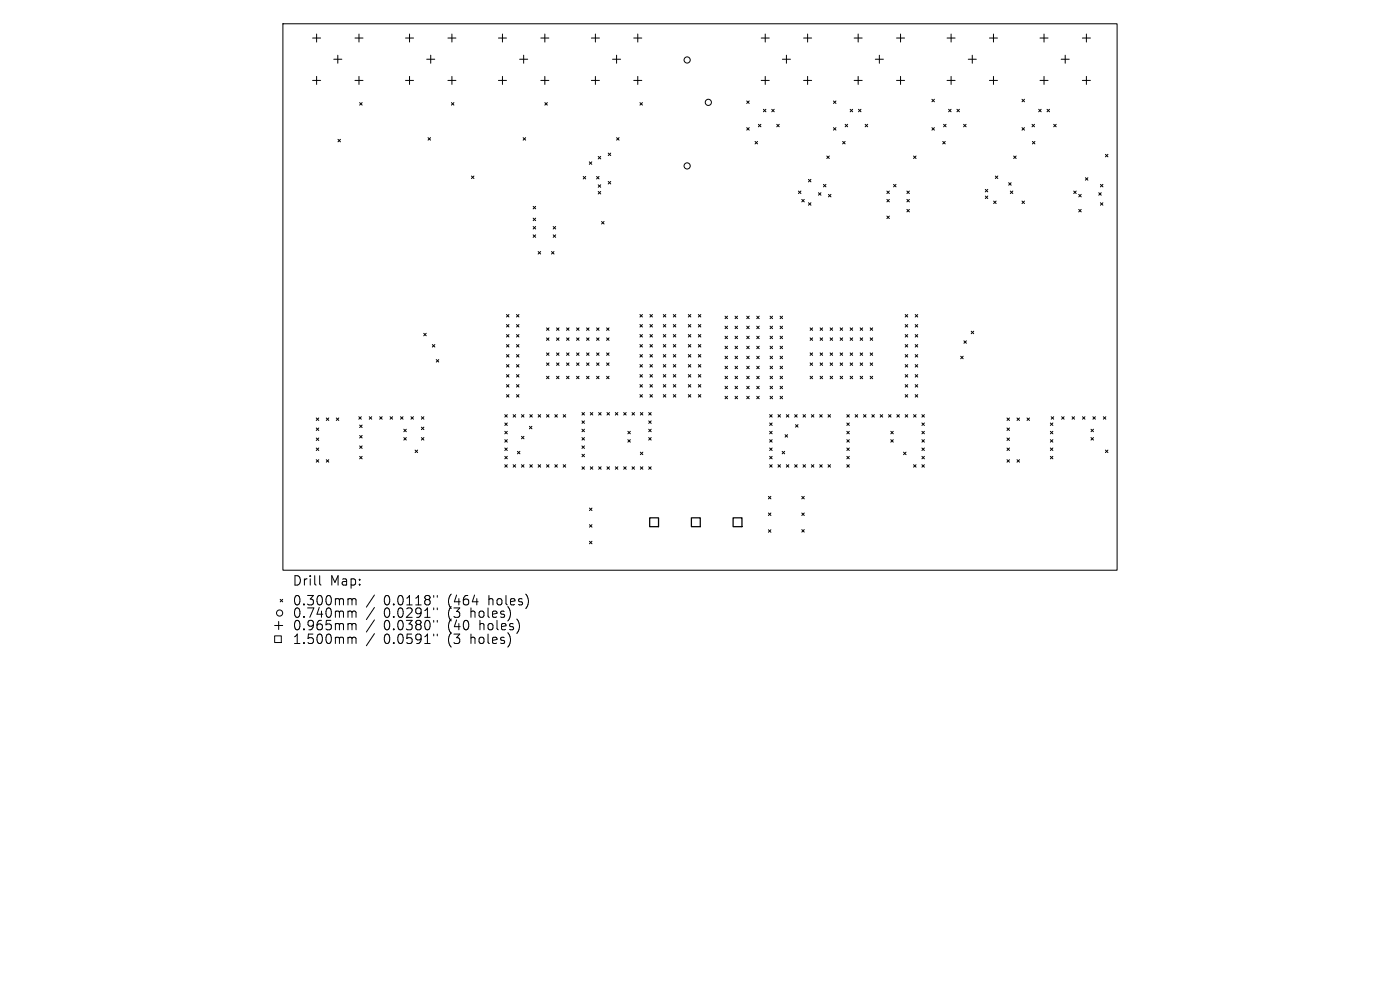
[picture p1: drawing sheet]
<svg xmlns="http://www.w3.org/2000/svg" width="297mm" height="210mm" viewBox="0 0 297 210" stroke-linecap="round" stroke-linejoin="round" font-family="sans-serif">
<defs><g id="words">
<g font-size="2.8">
<text x="62" y="124.5">Drill</text>
<text x="70" y="124.5">Map:</text>
<text x="62" y="128.7">0.300mm</text>
<text x="62" y="131.3">0.740mm</text>
<text x="81.4" y="128.7">0.0118&quot;</text>
<text x="81.4" y="131.3">0.0291&quot;</text>
<text x="95.1" y="128.7">(464</text>
<text x="95.1" y="131.3">(3</text>
<text x="100.1" y="131.3">holes)</text>
<text x="103.9" y="128.7">holes)</text>
<text x="62" y="134">0.965mm</text>
<text x="62" y="136.9">1.500mm</text>
<text x="81.4" y="134">0.0380&quot;</text>
<text x="81.4" y="136.9">0.0591&quot;</text>
<text x="95.1" y="134">(40</text>
<text x="95.1" y="136.9">(3</text>
<text x="100.1" y="136.9">holes)</text>
<text x="102" y="134">holes)</text>
</g>
</g></defs>
<g fill="none" stroke="#000" stroke-width=".21">
<path d="M60 5h177v116h-177zM66.3 8.1h1.7M66.3 17.1h1.7M67.2 7.2v1.7M67.2 16.2v1.7M70.8 12.6h1.7M71.7 11.7v1.7M75.3 8.1h1.7M75.3 17.1h1.7M76.2 7.2v1.7M76.2 16.2v1.7M86 8.1h1.7"/>
<path d="M86 17.1h1.7M86.9 7.2v1.7M86.9 16.2v1.7M90.5 12.6h1.7M91.4 11.7v1.7M95 8.1h1.7M95 17.1h1.7M95.9 7.2v1.7M95.9 16.2v1.7M105.7 8.1h1.7M105.7 17.1h1.7M106.6 7.2v1.7"/>
<path d="M106.6 16.2v1.7M110.2 12.6h1.7M111.1 11.7v1.7M114.7 8.1h1.7M114.7 17.1h1.7M115.6 7.2v1.7M115.6 16.2v1.7M125.5 8.1h1.7M125.5 17.1h1.7M126.3 7.2v1.7M126.3 16.2v1.7M129.9 12.6h1.8"/>
<path d="M130.8 11.7v1.7M134.4 8.1h1.8M134.4 17.1h1.8M135.3 7.2v1.7M135.3 16.2v1.7M161.5 8.1h1.7M161.5 17.1h1.7M162.3 7.2v1.7M162.3 16.2v1.7M166 12.6h1.7M166.8 11.7v1.7M170.5 8.1h1.7"/>
<path d="M170.5 17.1h1.7M171.3 7.2v1.7M171.3 16.2v1.7M181.2 8.1h1.7M181.2 17.1h1.7M182.1 7.2v1.7M182.1 16.2v1.7M185.7 12.6h1.7M186.5 11.7v1.7M190.2 8.1h1.7M190.2 17.1h1.7M191 7.2v1.7"/>
<path d="M191 16.2v1.7M200.9 8.1h1.7M200.9 17.1h1.7M201.8 7.2v1.7M201.8 16.2v1.7M205.4 12.6h1.7M206.3 11.7v1.7M209.9 8.1h1.7M209.9 17.1h1.7M210.8 7.2v1.7M210.8 16.2v1.7M220.6 8.1h1.7"/>
<path d="M220.6 17.1h1.7M221.5 7.2v1.7M221.5 16.2v1.7M225.1 12.6h1.7M226 11.7v1.7M229.6 8.1h1.7M229.6 17.1h1.7M230.5 7.2v1.7M230.5 16.2v1.7M71.7 29.6l.5 .5M72.2 29.6l-.5 .5M76.3 21.8l.5 .5"/>
<path d="M76.8 21.8l-.5 .5M90.8 29.2l.5 .5M91.3 29.2l-.5 .5M95.8 21.8l.5 .5M96.3 21.8l-.5 .5M100 37.3l.5 .6M100.5 37.3l-.5 .6M111 29.2l.5 .5M111.5 29.2l-.5 .5M115.6 21.8l.5 .5M116.1 21.8l-.5 .5M123.7 37.4l.6 .6"/>
<path d="M124.3 37.4l-.6 .6M125 34.3l.5 .6M125.5 34.3l-.5 .6M126.6 37.4l.5 .6M126.9 33.2l.5 .5M126.9 39.2l.5 .5M127.1 37.4l-.5 .6M127.4 33.2l-.5 .5M127.4 39.2l-.5 .5M129 32.5l.6 .5M129 38.5l.6 .5M129.6 38.5l-.6 .5"/>
<path d="M129.6 32.5l-.6 .5M130.8 29.2l.5 .5M131.3 29.2l-.5 .5M135.8 21.8l.5 .5M136.3 21.8l-.5 .5M158.4 21.4l.5 .5M158.4 27.1l.5 .5M158.9 27.1l-.5 .5M158.9 21.4l-.5 .5M160.2 30l.5 .5M160.7 30l-.5 .5M160.9 26.4l.5 .5"/>
<path d="M161.4 26.4l-.5 .5M162 23.2l.5 .5M162.5 23.2l-.5 .5M163.7 23.2l.6 .5M164.3 23.2l-.6 .5M164.8 26.4l.5 .5M165.3 26.4l-.5 .5M171.5 38l.5 .6M172 38l-.5 .6M174.7 39.1l.5 .5M175.2 39.1l-.5 .5M175.4 33.1l.5 .5"/>
<path d="M175.9 33.1l-.5 .5M176.8 21.4l.5 .5M176.8 27.1l.5 .5M177.3 27.1l-.5 .5M177.3 21.4l-.5 .5M178.8 30l.5 .5M179.3 30l-.5 .5M179.3 26.4l.5 .5M179.8 26.4l-.5 .5M180.4 23.2l.5 .5M180.9 23.2l-.5 .5M182.1 23.2l.6 .5"/>
<path d="M182.7 23.2l-.6 .5M183.5 26.4l.6 .5M184.1 26.4l-.6 .5M189.6 39.1l.5 .5M190.1 39.1l-.5 .5M193.8 33.1l.5 .5M194.3 33.1l-.5 .5M197.7 21.1l.5 .5M197.7 27.1l.5 .5M198.2 21.1l-.5 .5M198.2 27.1l-.5 .5M200 30l.5 .5"/>
<path d="M200.2 26.4l.5 .5M200.5 30l-.5 .5M200.7 26.4l-.5 .5M201.2 23.2l.6 .5M201.8 23.2l-.6 .5M203 23.2l.5 .5M203.5 23.2l-.5 .5M204.4 26.4l.6 .5M205 26.4l-.6 .5M211.1 37.3l.6 .6M211.7 37.3l-.6 .6M214 38.8l.5 .5"/>
<path d="M214.5 38.8l-.5 .5M215 33.1l.6 .5M215.6 33.1l-.6 .5M216.8 21.1l.5 .5M216.8 27.1l.5 .5M217.3 21.1l-.5 .5M217.3 27.1l-.5 .5M218.9 26.4l.6 .5M219 30l.6 .5M219.5 26.4l-.6 .5M219.6 30l-.6 .5M220.4 23.2l.5 .5"/>
<path d="M220.9 23.2l-.5 .5M222.1 23.2l.6 .5M222.7 23.2l-.6 .5M223.5 26.4l.6 .5M224.1 26.4l-.6 .5M230.3 37.7l.5 .5M230.8 37.7l-.5 .5M233.4 39.1l.6 .5M234 39.1l-.6 .5M234.5 32.7l.5 .6M235 32.7l-.5 .6M113.1 43.8l.5 .5"/>
<path d="M113.1 46.3l.5 .5M113.1 48l.5 .6M113.1 49.8l.5 .5M113.6 43.8l-.5 .5M113.6 46.3l-.5 .5M113.6 48l-.5 .6M113.6 49.8l-.5 .5M114.2 53.4l.5 .5M114.7 53.4l-.5 .5M117 53.4l.5 .5M117.4 48l.5 .6M117.4 49.8l.5 .5"/>
<path d="M117.5 53.4l-.5 .5M117.9 48l-.5 .6M117.9 49.8l-.5 .5M126.9 40.6l.5 .5M127.4 40.6l-.5 .5M127.6 47l.5 .5M128.1 47l-.5 .5M169.4 40.5l.5 .6M169.9 40.5l-.5 .6M170.1 42.3l.5 .5M170.6 42.3l-.5 .5M171.5 43l.5 .5"/>
<path d="M172 43l-.5 .5M173.6 40.9l.6 .5M174.2 40.9l-.6 .5M175.8 41.2l.5 .6M176.3 41.2l-.5 .6M188.1 45.8l.6 .6M188.1 40.5l.6 .6M188.1 42.3l.6 .5M188.7 40.5l-.6 .6M188.7 42.3l-.6 .5M188.7 45.8l-.6 .6M192.4 40.5l.5 .6"/>
<path d="M192.4 42.3l.5 .5M192.4 44.4l.5 .6M192.9 42.3l-.5 .5M192.9 44.4l-.5 .6M192.9 40.5l-.5 .6M209 40.2l.6 .5M209 41.6l.6 .5M209.6 40.2l-.6 .5M209.6 41.6l-.6 .5M210.8 42.7l.5 .5M211.3 42.7l-.5 .5M214.3 40.5l.6 .6"/>
<path d="M214.9 40.5l-.6 .6M216.8 42.7l.5 .5M217.3 42.7l-.5 .5M227.8 40.5l.5 .6M228.3 40.5l-.5 .6M228.8 41.2l.6 .6M228.8 44.4l.6 .6M229.4 41.2l-.6 .6M229.4 44.4l-.6 .6M233.1 40.9l.5 .5M233.4 43l.6 .5M233.6 40.9l-.5 .5"/>
<path d="M234 43l-.6 .5M89.9 70.7l.5 .5M90.4 70.7l-.5 .5M91.7 73.1l.5 .5M92.2 73.1l-.5 .5M92.5 76.3l.6 .5M93.1 76.3l-.6 .5M107.4 66.7l.6 .5M107.4 68.8l.6 .6M107.4 71l.6 .5M107.4 73.1l.6 .5M107.4 75.2l.6 .5"/>
<path d="M107.4 77.3l.6 .6M107.4 79.5l.6 .5M108 66.7l-.6 .5M108 68.8l-.6 .6M108 71l-.6 .5M108 73.1l-.6 .5M108 75.2l-.6 .5M108 77.3l-.6 .6M108 79.5l-.6 .5M109.6 68.8l.5 .6M109.6 71l.5 .5M109.6 73.1l.5 .5"/>
<path d="M109.6 75.2l.5 .5M109.6 77.3l.5 .6M109.6 79.5l.5 .5M109.6 66.7l.5 .5M110.1 66.7l-.5 .5M110.1 68.8l-.5 .6M110.1 71l-.5 .5M110.1 73.1l-.5 .5M110.1 75.2l-.5 .5M110.1 77.3l-.5 .6M110.1 79.5l-.5 .5M115.9 69.6l.6 .5"/>
<path d="M115.9 71.7l.6 .5M115.9 74.9l.6 .5M115.9 77l.6 .5M115.9 79.8l.6 .5M116.5 69.6l-.6 .5M116.5 71.7l-.6 .5M116.5 74.9l-.6 .5M116.5 77l-.6 .5M116.5 79.8l-.6 .5M118.1 71.7l.5 .5M118.1 77l.5 .5M118.1 69.6l.5 .5"/>
<path d="M118.1 74.9l.5 .5M118.1 79.8l.5 .5M118.6 77l-.5 .5M118.6 69.6l-.5 .5M118.6 74.9l-.5 .5M118.6 71.7l-.5 .5M118.6 79.8l-.5 .5M120.2 71.7l.5 .5M120.2 77l.5 .5M120.2 69.6l.5 .5M120.2 74.9l.5 .5M120.2 79.8l.5 .5"/>
<path d="M120.7 74.9l-.5 .5M120.7 69.6l-.5 .5M120.7 71.7l-.5 .5M120.7 77l-.5 .5M120.7 79.8l-.5 .5M122.3 77l.5 .5M122.3 69.6l.5 .5M122.3 71.7l.5 .5M122.3 74.9l.5 .5M122.3 79.8l.5 .5M122.8 79.8l-.5 .5M122.8 69.6l-.5 .5"/>
<path d="M122.8 74.9l-.5 .5M122.8 71.7l-.5 .5M122.8 77l-.5 .5M124.4 71.7l.6 .5M124.4 77l.6 .5M124.4 69.6l.6 .5M124.4 74.9l.6 .5M124.4 79.8l.6 .5M125 69.6l-.6 .5M125 74.9l-.6 .5M125 71.7l-.6 .5M125 77l-.6 .5"/>
<path d="M125 79.8l-.6 .5M126.6 71.7l.5 .5M126.6 77l.5 .5M126.6 69.6l.5 .5M126.6 74.9l.5 .5M126.6 79.8l.5 .5M127.1 69.6l-.5 .5M127.1 74.9l-.5 .5M127.1 71.7l-.5 .5M127.1 77l-.5 .5M127.1 79.8l-.5 .5M128.7 71.7l.5 .5"/>
<path d="M128.7 77l.5 .5M128.7 69.6l.5 .5M128.7 74.9l.5 .5M128.7 79.8l.5 .5M129.2 71.7l-.5 .5M129.2 77l-.5 .5M129.2 69.6l-.5 .5M129.2 74.9l-.5 .5M129.2 79.8l-.5 .5M135.8 68.8l.5 .6M135.8 66.7l.5 .5M135.8 71l.5 .5"/>
<path d="M135.8 73.1l.5 .5M135.8 75.2l.5 .5M135.8 77.3l.5 .6M135.8 79.5l.5 .5M136.3 75.2l-.5 .5M136.3 66.7l-.5 .5M136.3 68.8l-.5 .6M136.3 71l-.5 .5M136.3 73.1l-.5 .5M136.3 77.3l-.5 .6M136.3 79.5l-.5 .5M137.9 71l.5 .5"/>
<path d="M137.9 68.8l.5 .6M137.9 73.1l.5 .5M137.9 75.2l.5 .5M137.9 77.3l.5 .6M137.9 79.5l.5 .5M137.9 66.7l.5 .5M138.4 73.1l-.5 .5M138.4 66.7l-.5 .5M138.4 68.8l-.5 .6M138.4 71l-.5 .5M138.4 75.2l-.5 .5M138.4 77.3l-.5 .6"/>
<path d="M138.4 79.5l-.5 .5M140.7 77.3l.5 .6M140.7 66.7l.5 .5M140.7 68.8l.5 .6M140.7 71l.5 .5M140.7 73.1l.5 .5M140.7 75.2l.5 .5M140.7 79.5l.5 .5M141.2 66.7l-.5 .5M141.2 77.3l-.5 .6M141.2 68.8l-.5 .6M141.2 71l-.5 .5"/>
<path d="M141.2 73.1l-.5 .5M141.2 75.2l-.5 .5M141.2 79.5l-.5 .5M142.8 79.5l.6 .5M142.8 68.8l.6 .6M142.8 71l.6 .5M142.8 73.1l.6 .5M142.8 75.2l.6 .5M142.8 77.3l.6 .6M142.8 66.7l.6 .5M143.4 75.2l-.6 .5M143.4 66.7l-.6 .5"/>
<path d="M143.4 71l-.6 .5M143.4 73.1l-.6 .5M143.4 77.3l-.6 .6M143.4 79.5l-.6 .5M143.4 68.8l-.6 .6M146 66.7l.6 .5M146 68.8l.6 .6M146 71l.6 .5M146 73.1l.6 .5M146 75.2l.6 .5M146 77.3l.6 .6M146 79.5l.6 .5"/>
<path d="M146.6 66.7l-.6 .5M146.6 77.3l-.6 .6M146.6 68.8l-.6 .6M146.6 71l-.6 .5M146.6 73.1l-.6 .5M146.6 75.2l-.6 .5M146.6 79.5l-.6 .5M148.1 68.8l.6 .6M148.1 71l.6 .5M148.1 73.1l.6 .5M148.1 75.2l.6 .5M148.1 77.3l.6 .6"/>
<path d="M148.1 79.5l.6 .5M148.1 66.7l.6 .5M148.7 75.2l-.6 .5M148.7 66.7l-.6 .5M148.7 68.8l-.6 .6M148.7 71l-.6 .5M148.7 73.1l-.6 .5M148.7 77.3l-.6 .6M148.7 79.5l-.6 .5M153.8 77.7l.5 .5M153.8 67.1l.5 .5M153.8 69.2l.5 .5"/>
<path d="M153.8 71.3l.5 .6M153.8 73.4l.5 .6M153.8 75.6l.5 .5M153.8 79.8l.5 .5M154.3 71.3l-.5 .6M154.3 67.1l-.5 .5M154.3 69.2l-.5 .5M154.3 73.4l-.5 .6M154.3 75.6l-.5 .5M154.3 77.7l-.5 .5M154.3 79.8l-.5 .5M155.9 69.2l.6 .5"/>
<path d="M155.9 71.3l.6 .6M155.9 73.4l.6 .6M155.9 75.6l.6 .5M155.9 77.7l.6 .5M155.9 67.1l.6 .5M155.9 79.8l.6 .5M156.5 69.2l-.6 .5M156.5 67.1l-.6 .5M156.5 71.3l-.6 .6M156.5 73.4l-.6 .6M156.5 75.6l-.6 .5M156.5 77.7l-.6 .5"/>
<path d="M156.5 79.8l-.6 .5M158.4 69.2l.5 .5M158.4 77.7l.5 .5M158.4 67.1l.5 .5M158.4 71.3l.5 .6M158.4 73.4l.5 .6M158.4 75.6l.5 .5M158.4 79.8l.5 .5M158.9 67.1l-.5 .5M158.9 69.2l-.5 .5M158.9 71.3l-.5 .6M158.9 73.4l-.5 .6"/>
<path d="M158.9 75.6l-.5 .5M158.9 77.7l-.5 .5M158.9 79.8l-.5 .5M160.5 71.3l.6 .6M160.5 79.8l.6 .5M160.5 73.4l.6 .6M160.5 77.7l.6 .5M160.5 67.1l.6 .5M160.5 69.2l.6 .5M160.5 75.6l.6 .5M161.1 67.1l-.6 .5M161.1 69.2l-.6 .5"/>
<path d="M161.1 71.3l-.6 .6M161.1 73.4l-.6 .6M161.1 75.6l-.6 .5M161.1 77.7l-.6 .5M161.1 79.8l-.6 .5M163.4 75.6l.5 .5M163.4 67.1l.5 .5M163.4 69.2l.5 .5M163.4 71.3l.5 .6M163.4 73.4l.5 .6M163.4 77.7l.5 .5M163.4 79.8l.5 .5"/>
<path d="M163.9 67.1l-.5 .5M163.9 69.2l-.5 .5M163.9 71.3l-.5 .6M163.9 73.4l-.5 .6M163.9 75.6l-.5 .5M163.9 77.7l-.5 .5M163.9 79.8l-.5 .5M165.5 77.7l.5 .5M165.5 71.3l.5 .6M165.5 73.4l.5 .6M165.5 75.6l.5 .5M165.5 79.8l.5 .5"/>
<path d="M165.5 67.1l.5 .5M165.5 69.2l.5 .5M166 67.1l-.5 .5M166 69.2l-.5 .5M166 71.3l-.5 .6M166 73.4l-.5 .6M166 75.6l-.5 .5M166 77.7l-.5 .5M166 79.8l-.5 .5M171.9 79.8l.5 .5M171.9 69.6l.5 .5M171.9 71.7l.5 .5"/>
<path d="M171.9 74.9l.5 .5M171.9 77l.5 .5M172.4 69.6l-.5 .5M172.4 71.7l-.5 .5M172.4 74.9l-.5 .5M172.4 77l-.5 .5M172.4 79.8l-.5 .5M174 79.8l.5 .5M174 77l.5 .5M174 69.6l.5 .5M174 71.7l.5 .5M174 74.9l.5 .5"/>
<path d="M174.5 69.6l-.5 .5M174.5 74.9l-.5 .5M174.5 71.7l-.5 .5M174.5 77l-.5 .5M174.5 79.8l-.5 .5M176.1 79.8l.5 .5M176.1 71.7l.5 .5M176.1 77l.5 .5M176.1 69.6l.5 .5M176.1 74.9l.5 .5M176.6 69.6l-.5 .5M176.6 74.9l-.5 .5"/>
<path d="M176.6 71.7l-.5 .5M176.6 77l-.5 .5M176.6 79.8l-.5 .5M178.2 71.7l.6 .5M178.2 77l.6 .5M178.2 69.6l.6 .5M178.2 74.9l.6 .5M178.2 79.8l.6 .5M178.8 69.6l-.6 .5M178.8 74.9l-.6 .5M178.8 71.7l-.6 .5M178.8 77l-.6 .5"/>
<path d="M178.8 79.8l-.6 .5M180.4 71.7l.5 .5M180.4 77l.5 .5M180.4 69.6l.5 .5M180.4 74.9l.5 .5M180.4 79.8l.5 .5M180.9 69.6l-.5 .5M180.9 74.9l-.5 .5M180.9 71.7l-.5 .5M180.9 77l-.5 .5M180.9 79.8l-.5 .5M182.5 71.7l.5 .5"/>
<path d="M182.5 77l.5 .5M182.5 69.6l.5 .5M182.5 74.9l.5 .5M182.5 79.8l.5 .5M183 69.6l-.5 .5M183 74.9l-.5 .5M183 71.7l-.5 .5M183 77l-.5 .5M183 79.8l-.5 .5M184.6 71.7l.5 .5M184.6 77l.5 .5M184.6 69.6l.5 .5"/>
<path d="M184.6 74.9l.5 .5M184.6 79.8l.5 .5M185.1 69.6l-.5 .5M185.1 74.9l-.5 .5M185.1 71.7l-.5 .5M185.1 77l-.5 .5M185.1 79.8l-.5 .5M192 66.7l.6 .5M192 68.8l.6 .6M192 71l.6 .5M192 73.1l.6 .5M192 75.2l.6 .5"/>
<path d="M192 77.3l.6 .6M192 79.5l.6 .5M192.6 66.7l-.6 .5M192.6 77.3l-.6 .6M192.6 68.8l-.6 .6M192.6 71l-.6 .5M192.6 73.1l-.6 .5M192.6 75.2l-.6 .5M192.6 79.5l-.6 .5M194.2 68.8l.5 .6M194.2 71l.5 .5M194.2 73.1l.5 .5"/>
<path d="M194.2 75.2l.5 .5M194.2 79.5l.5 .5M194.2 66.7l.5 .5M194.2 77.3l.5 .6M194.7 75.2l-.5 .5M194.7 66.7l-.5 .5M194.7 68.8l-.5 .6M194.7 71l-.5 .5M194.7 77.3l-.5 .6M194.7 79.5l-.5 .5M194.7 73.1l-.5 .5M203.8 75.6l.5 .5"/>
<path d="M204.3 75.6l-.5 .5M204.5 72.3l.5 .5M205 72.3l-.5 .5M206 70.3l.6 .5M206.6 70.3l-.6 .5M67.1 88.7l.5 .5M67.1 90.8l.5 .5M67.1 92.9l.5 .5M67.1 95l.5 .6M67.1 97.5l.5 .5M67.6 88.7l-.5 .5M67.6 90.8l-.5 .5"/>
<path d="M67.6 92.9l-.5 .5M67.6 95l-.5 .6M67.6 97.5l-.5 .5M69.2 88.7l.5 .5M69.2 97.5l.5 .5M69.7 88.7l-.5 .5M69.7 97.5l-.5 .5M71.3 88.7l.6 .5M71.9 88.7l-.6 .5M76.1 88.4l.6 .5M76.3 90.2l.5 .5M76.3 92.4l.5 .5"/>
<path d="M76.3 94.6l.5 .5M76.3 96.8l.5 .5M76.7 88.4l-.6 .5M76.8 90.2l-.5 .5M76.8 92.4l-.5 .5M76.8 94.6l-.5 .5M76.8 96.8l-.5 .5M78.3 88.4l.6 .5M78.9 88.4l-.6 .5M80.5 88.4l.6 .5M81.1 88.4l-.6 .5M82.8 88.4l.5 .5"/>
<path d="M83.3 88.4l-.5 .5M85 88.4l.5 .5M85.5 88.4l-.5 .5M85.7 91.1l.5 .5M85.7 92.8l.5 .6M86.2 91.1l-.5 .5M86.2 92.8l-.5 .6M87.2 88.4l.5 .5M87.7 88.4l-.5 .5M88.1 95.5l.5 .5M88.6 95.5l-.5 .5M89.4 92.8l.5 .6"/>
<path d="M89.4 90.6l.5 .5M89.4 88.4l.5 .5M89.9 88.4l-.5 .5M89.9 90.6l-.5 .5M89.9 92.8l-.5 .6M107.1 88l.5 .5M107.1 89.7l.5 .6M107.1 91.5l.5 .5M107.1 93.3l.5 .5M107.1 95l.5 .6M107.1 96.8l.5 .5M107.1 98.6l.5 .5"/>
<path d="M107.4 81.6l.6 .5M107.4 83.7l.6 .5M107.6 88l-.5 .5M107.6 89.7l-.5 .6M107.6 91.5l-.5 .5M107.6 93.3l-.5 .5M107.6 95l-.5 .6M107.6 96.8l-.5 .5M107.6 98.6l-.5 .5M108 81.6l-.6 .5M108 83.7l-.6 .5M108.9 98.6l.5 .5"/>
<path d="M108.9 88l.5 .5M109.4 88l-.5 .5M109.4 98.6l-.5 .5M109.6 81.6l.5 .5M109.6 83.7l.5 .5M109.8 95.7l.5 .6M110.1 81.6l-.5 .5M110.1 83.7l-.5 .5M110.3 95.7l-.5 .6M110.6 98.6l.6 .5M110.6 88l.6 .5M110.6 92.6l.6 .5"/>
<path d="M111.2 88l-.6 .5M111.2 92.6l-.6 .5M111.2 98.6l-.6 .5M112.3 90.4l.5 .6M112.4 88l.5 .5M112.4 98.6l.5 .5M112.8 90.4l-.5 .6M112.9 88l-.5 .5M112.9 98.6l-.5 .5M114.2 98.6l.5 .5M114.2 88l.5 .5M114.7 88l-.5 .5"/>
<path d="M114.7 98.6l-.5 .5M115.9 98.6l.6 .5M115.9 88l.6 .5M116.5 88l-.6 .5M116.5 98.6l-.6 .5M117.7 98.6l.5 .5M117.7 88l.5 .5M118.2 88l-.5 .5M118.2 98.6l-.5 .5M119.5 98.6l.5 .5M119.5 88l.5 .5M120 88l-.5 .5"/>
<path d="M120 98.6l-.5 .5M123.5 99l.5 .5M123.5 87.5l.5 .5M123.5 89.3l.5 .5M123.5 91.1l.5 .5M123.5 92.8l.5 .6M123.5 94.6l.5 .5M123.5 96.4l.5 .5M124 87.5l-.5 .5M124 89.3l-.5 .5M124 91.1l-.5 .5M124 92.8l-.5 .6"/>
<path d="M124 94.6l-.5 .5M124 96.4l-.5 .5M124 99l-.5 .5M125.2 87.5l.6 .5M125.2 99l.6 .5M125.8 87.5l-.6 .5M125.8 99l-.6 .5M127 99l.5 .5M127 87.5l.5 .5M127.5 87.5l-.5 .5M127.5 99l-.5 .5M128.8 87.5l.5 .5"/>
<path d="M128.8 99l.5 .5M129.3 87.5l-.5 .5M129.3 99l-.5 .5M130.5 99l.6 .5M130.5 87.5l.6 .5M131.1 87.5l-.6 .5M131.1 99l-.6 .5M132.3 87.5l.5 .5M132.3 99l.5 .5M132.8 87.5l-.5 .5M132.8 99l-.5 .5M133.2 91.5l.5 .5"/>
<path d="M133.2 93.3l.5 .5M133.7 91.5l-.5 .5M133.7 93.3l-.5 .5M134.1 87.5l.5 .5M134.1 99l.5 .5M134.6 87.5l-.5 .5M134.6 99l-.5 .5M135.8 81.6l.5 .5M135.8 83.7l.5 .5M135.8 95.9l.6 .5M135.8 87.5l.6 .5M135.8 99l.6 .5"/>
<path d="M136.3 81.6l-.5 .5M136.3 83.7l-.5 .5M136.4 87.5l-.6 .5M136.4 95.9l-.6 .5M136.4 99l-.6 .5M137.6 92.8l.5 .6M137.6 91.1l.5 .5M137.6 89.3l.5 .5M137.6 87.5l.5 .5M137.6 99l.5 .5M137.9 81.6l.5 .5M137.9 83.7l.5 .5"/>
<path d="M138.1 87.5l-.5 .5M138.1 89.3l-.5 .5M138.1 91.1l-.5 .5M138.1 92.8l-.5 .6M138.1 99l-.5 .5M138.4 83.7l-.5 .5M138.4 81.6l-.5 .5M140.7 83.7l.5 .5M140.7 81.6l.5 .5M141.2 81.6l-.5 .5M141.2 83.7l-.5 .5M142.8 83.7l.6 .5"/>
<path d="M142.8 81.6l.6 .5M143.4 81.6l-.6 .5M143.4 83.7l-.6 .5M146 81.6l.6 .5M146 83.7l.6 .5M146.6 81.6l-.6 .5M146.6 83.7l-.6 .5M148.1 81.6l.6 .5M148.1 83.7l.6 .5M148.7 81.6l-.6 .5M148.7 83.7l-.6 .5M153.8 81.9l.5 .6"/>
<path d="M153.8 84.1l.5 .5M154.3 81.9l-.5 .6M154.3 84.1l-.5 .5M155.9 84.1l.6 .5M155.9 81.9l.6 .6M156.5 81.9l-.6 .6M156.5 84.1l-.6 .5M158.4 81.9l.5 .6M158.4 84.1l.5 .5M158.9 81.9l-.5 .6M158.9 84.1l-.5 .5M160.5 81.9l.6 .6"/>
<path d="M160.5 84.1l.6 .5M161.1 81.9l-.6 .6M161.1 84.1l-.6 .5M163.3 88l.5 .5M163.3 89.7l.5 .6M163.3 91.5l.5 .5M163.3 93.3l.5 .5M163.3 95l.5 .6M163.3 96.8l.5 .5M163.3 98.6l.5 .5M163.4 84.1l.5 .5M163.4 81.9l.5 .6"/>
<path d="M163.8 88l-.5 .5M163.8 89.7l-.5 .6M163.8 91.5l-.5 .5M163.8 93.3l-.5 .5M163.8 95l-.5 .6M163.8 96.8l-.5 .5M163.8 98.6l-.5 .5M163.9 81.9l-.5 .6M163.9 84.1l-.5 .5M165 98.6l.6 .5M165 88l.6 .5M165.5 81.9l.5 .6"/>
<path d="M165.5 84.1l.5 .5M165.6 88l-.6 .5M165.6 98.6l-.6 .5M165.9 95.7l.6 .6M166 81.9l-.5 .6M166 84.1l-.5 .5M166.5 95.7l-.6 .6M166.6 92.2l.5 .5M166.8 98.6l.5 .5M166.8 88l.5 .5M167.1 92.2l-.5 .5M167.3 88l-.5 .5"/>
<path d="M167.3 98.6l-.5 .5M168.6 88l.5 .5M168.6 98.6l.5 .5M168.8 90.1l.5 .5M169.1 88l-.5 .5M169.1 98.6l-.5 .5M169.3 90.1l-.5 .5M170.4 98.6l.5 .5M170.4 88l.5 .5M170.9 88l-.5 .5M170.9 98.6l-.5 .5M172.1 98.6l.6 .5"/>
<path d="M172.1 88l.6 .5M172.7 88l-.6 .5M172.7 98.6l-.6 .5M173.9 88l.5 .5M173.9 98.6l.5 .5M174.4 88l-.5 .5M174.4 98.6l-.5 .5M175.7 98.6l.5 .5M175.7 88l.5 .5M176.2 88l-.5 .5M176.2 98.6l-.5 .5M179.6 93.3l.6 .5"/>
<path d="M179.6 89.7l.6 .6M179.6 88l.6 .5M179.6 91.5l.6 .5M179.6 95l.6 .6M179.6 96.8l.6 .5M179.6 98.6l.6 .5M180.2 88l-.6 .5M180.2 89.7l-.6 .6M180.2 91.5l-.6 .5M180.2 93.3l-.6 .5M180.2 95l-.6 .6M180.2 96.8l-.6 .5"/>
<path d="M180.2 98.6l-.6 .5M181.4 88l.5 .5M181.9 88l-.5 .5M183.2 88l.5 .5M183.7 88l-.5 .5M185 88l.5 .5M185.5 88l-.5 .5M186.7 88l.6 .5M187.3 88l-.6 .5M188.5 88l.5 .5M189 91.5l.5 .5M189 93.3l.5 .5"/>
<path d="M189 88l-.5 .5M189.5 91.5l-.5 .5M189.5 93.3l-.5 .5M190.3 88l.5 .5M190.8 88l-.5 .5M191.7 95.9l.5 .5M192 81.6l.6 .5M192 83.7l.6 .5M192 88l.6 .5M192.2 95.9l-.5 .5M192.6 81.6l-.6 .5M192.6 83.7l-.6 .5"/>
<path d="M192.6 88l-.6 .5M193.8 88l.5 .5M193.8 98.6l.5 .5M194.2 81.6l.5 .5M194.2 83.7l.5 .5M194.3 88l-.5 .5M194.3 98.6l-.5 .5M194.7 81.6l-.5 .5M194.7 83.7l-.5 .5M195.6 93.3l.5 .5M195.6 88l.5 .5M195.6 98.6l.5 .5"/>
<path d="M195.6 95l.5 .6M195.6 91.5l.5 .5M195.6 89.7l.5 .6M195.6 96.8l.5 .5M196.1 96.8l-.5 .5M196.1 88l-.5 .5M196.1 89.7l-.5 .6M196.1 91.5l-.5 .5M196.1 93.3l-.5 .5M196.1 95l-.5 .6M196.1 98.6l-.5 .5M213.6 88.7l.6 .5"/>
<path d="M213.6 90.8l.6 .5M213.6 92.9l.6 .5M213.6 95l.6 .6M213.6 97.5l.6 .5M214.2 88.7l-.6 .5M214.2 90.8l-.6 .5M214.2 92.9l-.6 .5M214.2 95l-.6 .6M214.2 97.5l-.6 .5M215.7 88.7l.6 .5M215.7 97.5l.6 .5M216.3 88.7l-.6 .5"/>
<path d="M216.3 97.5l-.6 .5M217.9 88.7l.5 .5M218.4 88.7l-.5 .5M222.8 89.7l.6 .6M222.8 91.5l.6 .5M222.8 93.3l.6 .5M222.8 95l.6 .6M222.8 96.8l.6 .5M223 88.4l.5 .5M223.4 89.7l-.6 .6M223.4 91.5l-.6 .5M223.4 93.3l-.6 .5"/>
<path d="M223.4 95l-.6 .6M223.4 96.8l-.6 .5M223.5 88.4l-.5 .5M225.2 88.4l.5 .5M225.7 88.4l-.5 .5M227.4 88.4l.6 .5M228 88.4l-.6 .5M229.6 88.4l.6 .5M230.2 88.4l-.6 .5M231.4 92.8l.6 .6M231.4 91.1l.6 .5M231.9 88.4l.5 .5"/>
<path d="M232 91.1l-.6 .5M232 92.8l-.6 .6M232.4 88.4l-.5 .5M234.1 88.4l.5 .5M234.5 95.5l.5 .5M234.6 88.4l-.5 .5M235 95.5l-.5 .5M125.1 107.8l.5 .5M125.1 111.3l.5 .5M125.1 114.8l.5 .6M125.6 107.8l-.5 .5M125.6 111.3l-.5 .5"/>
<path d="M125.6 114.8l-.5 .6M163 105.3l.5 .5M163 108.8l.5 .6M163 112.4l.5 .5M163.5 105.3l-.5 .5M163.5 108.8l-.5 .6M163.5 112.4l-.5 .5M170.1 108.8l.5 .6M170.1 105.3l.5 .5M170.1 112.3l.5 .6M170.6 105.3l-.5 .5M170.6 108.8l-.5 .6"/>
<path d="M170.6 112.3l-.5 .6M58.3 132.7h1.7M58.3 134.9h1.4v1.4h-1.4zM59.1 131.8v1.7M59.4 127.1l.6 .6M60 127.1l-.6 .6M67.8 122.1v1.7l.3 .3M74.1 127h.3l.3 .3M74.1 129.6h.3l.3 .3M74.1 132.3h.3l.3 .3M74.1 135.2h.3l.3 .3M74.7 127.3l.3-.3 .4 .1 .1 1.2"/>
<path d="M74.7 127.3v1M74.7 129.9v1.1M74.7 132.6v1M74.7 135.5v1M74.7 129.9l.3-.3 .4 .1 .1 1.3M74.7 132.6l.3-.3 .4 .1 .1 1.2M74.7 135.5l.3-.3 .4 .1 .1 1.2M79.4 126.2l-1.7 2.6M79.4 128.9l-1.7 2.5M79.4 131.5l-1.7 2.6M79.4 134.4l-1.7 2.6M92 126.3v.4"/>
<path d="M92 129v.3M92 131.6v.4M92 134.5v.4M92.8 126.3v.4M92.8 129v.3M92.8 131.6v.4M92.8 134.5v.4"/>
<circle cx="145.8" cy="12.7" r=".65"/>
<circle cx="145.8" cy="35.2" r=".65"/>
<circle cx="150.3" cy="21.7" r=".65"/>
<circle cx="59.3" cy="130" r=".65"/>
</g>
<path d="M137.8 109.8h1.9v1.9h-1.9zM146.7 109.8h1.9v1.9h-1.9zM155.5 109.8h1.9v1.9h-1.9z" fill="none" stroke="#000" stroke-width=".27"/>
<use href="#words"/>
</svg>
